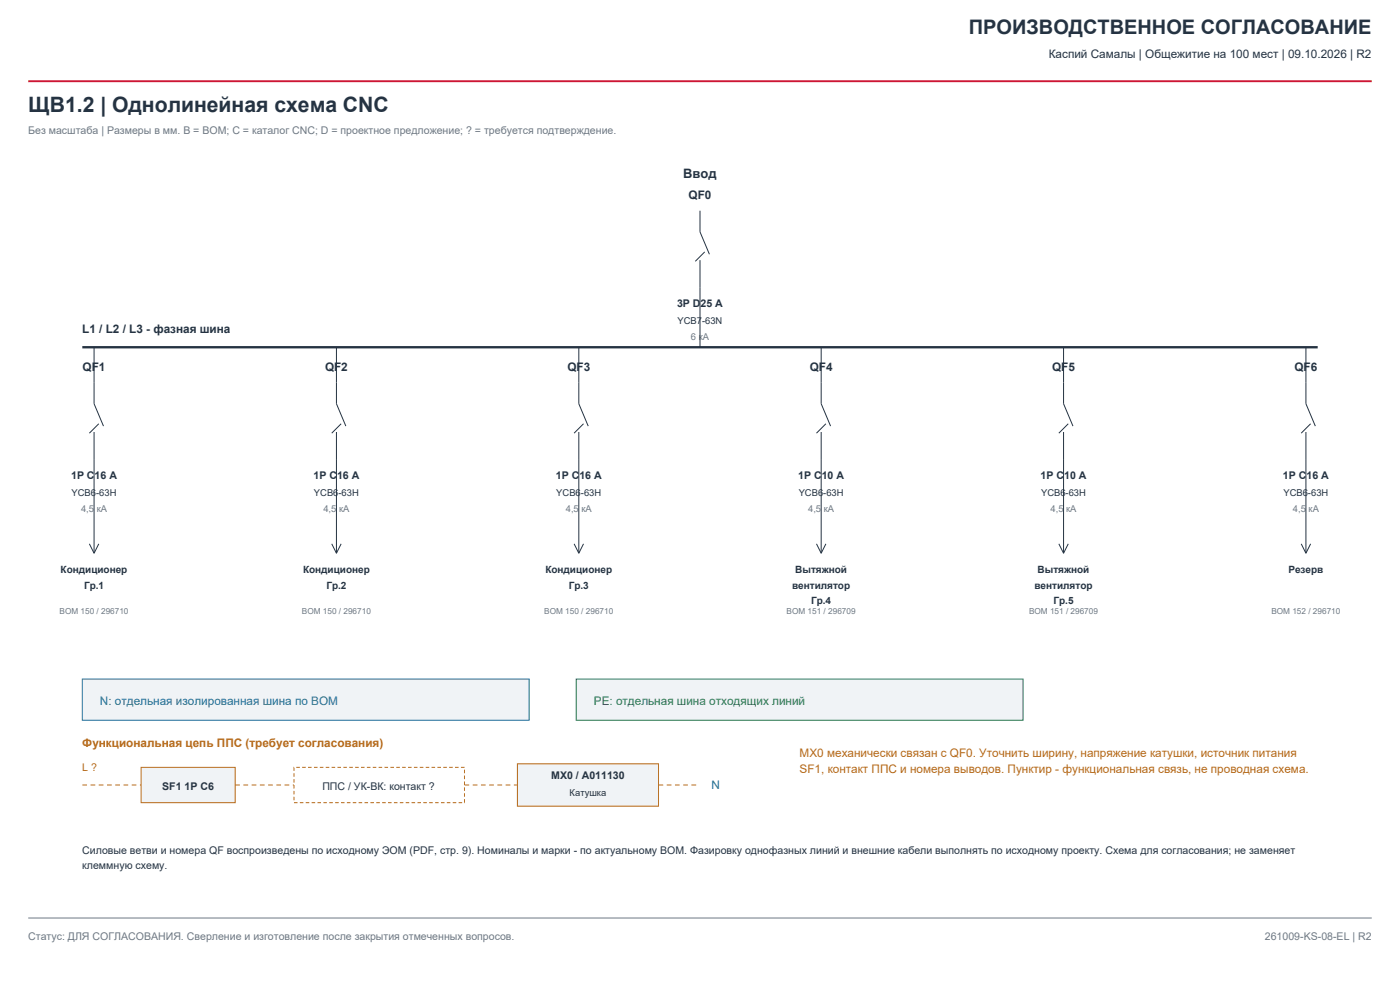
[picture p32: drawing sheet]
<svg xmlns="http://www.w3.org/2000/svg" width="420mm" height="297mm" viewBox="0 0 420 297" stroke-linecap="round" stroke-linejoin="round" font-family="sans-serif">
<defs><g id="words">
<text font-size="6.3" fill="#253342" x="8.5" y="33.5">ЩВ1.2 | Однолинейная схема CNC</text>
<text font-size="6" fill="#253342" x="290.7" y="10.2">ПРОИЗВОДСТВЕННОЕ СОГЛАСОВАНИЕ</text>
<text font-size="3.9" fill="#253342" x="205" y="53.3">Ввод</text>
<g font-size="3.5" fill="#253342">
<text x="314.6" y="17.3">Каспий Самалы | Общежитие на 100 мест | 09.10.2026 | R2</text>
<text x="206.6" y="59.6">QF0</text>
<text x="24.7" y="99.8">L1 / L2 / L3 - фазная шина</text>
<text x="24.8" y="111.1">QF1</text>
<text x="97.5" y="111.1">QF2</text>
<text x="170.2" y="111.1">QF3</text>
<text x="242.9" y="111.1">QF4</text>
<text x="315.6" y="111.1">QF5</text>
<text x="388.3" y="111.1">QF6</text>
</g>
<g font-size="3.5" fill="#1c6c9b">
<text x="30" y="211.3">N: отдельная изолированная шина по BOM</text>
<text x="213.4" y="236.3">N</text>
</g>
<text font-size="3.5" fill="#28764d" x="178.2" y="211.3">PE: отдельная шина отходящих линий</text>
<g font-size="3.5" fill="#b56918">
<text x="24.7" y="224">Функциональная цепь ППС (требует согласования)</text>
<text x="239.9" y="226.8">MX0 механически связан с QF0. Уточнить ширину, напряжение катушки, источник питания</text>
<text x="239.9" y="231.6">SF1, контакт ППС и номера выводов. Пунктир - функциональная связь, не проводная схема.</text>
</g>
<g font-size="3.2" fill="#6d7884">
<text x="8.5" y="40.2">Без масштаба | Размеры в мм. B = BOM; C = каталог CNC; D = проектное предложение; ? = требуется подтверждение.</text>
<text x="8.5" y="281.8">Статус: ДЛЯ СОГЛАСОВАНИЯ. Сверление и изготовление после закрытия отмеченных вопросов.</text>
<text x="379.5" y="281.8">261009-KS-08-EL | R2</text>
</g>
<g font-size="3.2" fill="#253342">
<text x="203.1" y="92.1">3P D25 A</text>
<text x="21.3" y="143.6">1P C16 A</text>
<text x="94.1" y="143.6">1P C16 A</text>
<text x="166.8" y="143.6">1P C16 A</text>
<text x="239.5" y="143.6">1P C10 A</text>
<text x="312.2" y="143.6">1P C10 A</text>
<text x="384.9" y="143.6">1P C16 A</text>
<text x="165.4" y="233.5">MX0 / A011130</text>
<text x="48.7" y="236.7">SF1 1P C6</text>
<text x="96.7" y="236.7">ППС / УК-ВК: контакт ?</text>
<text x="24.7" y="256.1">Силовые ветви и номера QF воспроизведены по исходному ЭОМ (PDF, стр. 9). Номиналы и марки - по актуальному BOM. Фазировку однофазных линий и внешние кабели выполнять по исходному проекту. Схема для согласования; не заменяет</text>
<text x="24.7" y="260.4">клеммную схему.</text>
</g>
<text font-size="3.2" fill="#b56918" x="24.7" y="231">L ?</text>
<g font-size="3" fill="#253342">
<text x="18.2" y="171.8">Кондиционер</text>
<text x="90.9" y="171.8">Кондиционер</text>
<text x="163.6" y="171.8">Кондиционер</text>
<text x="238.6" y="171.8">Вытяжной</text>
<text x="311.3" y="171.8">Вытяжной</text>
<text x="386.5" y="171.8">Резерв</text>
<text x="25.2" y="176.4">Гр.1</text>
<text x="97.9" y="176.4">Гр.2</text>
<text x="170.6" y="176.4">Гр.3</text>
<text x="237.6" y="176.4">вентилятор</text>
<text x="310.4" y="176.4">вентилятор</text>
<text x="243.3" y="181">Гр.4</text>
<text x="316.1" y="181">Гр.5</text>
</g>
<g font-size="2.8" fill="#253342">
<text x="203.3" y="97">YCB7-63N</text>
<text x="21.5" y="148.5">YCB6-63H</text>
<text x="94.2" y="148.5">YCB6-63H</text>
<text x="166.9" y="148.5">YCB6-63H</text>
<text x="239.6" y="148.5">YCB6-63H</text>
<text x="312.3" y="148.5">YCB6-63H</text>
<text x="385" y="148.5">YCB6-63H</text>
<text x="170.9" y="238.4">Катушка</text>
</g>
<g font-size="2.8" fill="#6d7884">
<text x="207.3" y="102">6 кА</text>
<text x="24.3" y="153.5">4,5 кА</text>
<text x="97" y="153.5">4,5 кА</text>
<text x="169.7" y="153.5">4,5 кА</text>
<text x="242.4" y="153.5">4,5 кА</text>
<text x="315.2" y="153.5">4,5 кА</text>
<text x="387.9" y="153.5">4,5 кА</text>
</g>
<g font-size="2.5" fill="#6d7884">
<text x="17.9" y="184.1">BOM 150 / 296710</text>
<text x="90.6" y="184.1">BOM 150 / 296710</text>
<text x="163.3" y="184.1">BOM 150 / 296710</text>
<text x="236" y="184.1">BOM 151 / 296709</text>
<text x="308.7" y="184.1">BOM 151 / 296709</text>
<text x="381.4" y="184.1">BOM 152 / 296710</text>
</g>
</g></defs>
<path d="M8.5 24.3h403" fill="none" stroke="#cd1634" stroke-width=".56"/>
<path d="M8.5 275.1h403" fill="none" stroke="#6d7884" stroke-width=".3"/>
<g fill="none" stroke="#253342" stroke-width=".3">
<path d="M210 63.1v6.4l2.8 6.7M210 78v26.1M211.4 75.5l-2.8 2.8M28.2 104.1v16.9l2.8 6.7M100.9 104.1v16.9l2.9 6.7M173.6 104.1v16.9l2.9 6.7M246.4 104.1v16.9l2.8 6.7M319.1 104.1v16.9l2.8 6.7M391.8 104.1v16.9l2.8 6.7M28.2 129.5v36.3M29.6 127l-2.8 2.8M100.9 129.5v36.3"/>
<path d="M102.3 127l-2.8 2.8M173.6 129.5v36.3M175.1 127l-2.9 2.8M246.4 129.5v36.3M247.8 127l-2.9 2.8M319.1 129.5v36.3M320.5 127l-2.8 2.8M391.8 129.5v36.3M393.2 127l-2.8 2.8M26.8 163l1.4 2.8M29.6 163l-1.4 2.8M99.5 163l1.4 2.8"/>
<path d="M102.3 163l-1.4 2.8M172.2 163l1.4 2.8M175.1 163l-1.5 2.8M244.9 163l1.5 2.8M247.8 163l-1.4 2.8M317.7 163l1.4 2.8M320.5 163l-1.4 2.8M390.4 163l1.4 2.8M393.2 163l-1.4 2.8"/>
</g>
<path d="M24.7 104.1h370.6" fill="none" stroke="#253342" stroke-width=".71" stroke-linecap="butt"/>
<path d="M24.7 203.5h134v12.4h-134z" fill-rule="evenodd" fill="#f0f3f6" stroke="#1c6c9b" stroke-width=".3"/>
<path d="M172.9 203.5h134v12.4h-134z" fill-rule="evenodd" fill="#f0f3f6" stroke="#28764d" stroke-width=".3"/>
<path d="M24.7 235.3h17.6" fill="none" stroke="#b56918" stroke-width=".3" stroke-dasharray="1.4 1.1" stroke-linecap="butt"/>
<path d="M42.3 230h28.3v10.6h-28.3z" fill-rule="evenodd" fill="#f0f3f6" stroke="#b56918" stroke-width=".3"/>
<path d="M70.6 235.3h17.6M139.3 235.3h15.9" fill="none" stroke="#b56918" stroke-width=".3" stroke-dasharray="1.4 1.1" stroke-linecap="butt"/>
<path d="M88.2 230h51.1v10.6h-51.1z" fill="none" stroke="#b56918" stroke-width=".3" stroke-dasharray="1.1 .7" stroke-linecap="butt"/>
<path d="M155.2 228.9h42.4v12.7h-42.4z" fill-rule="evenodd" fill="#f0f3f6" stroke="#b56918" stroke-width=".3"/>
<path d="M197.6 235.3h12.3" fill="none" stroke="#b56918" stroke-width=".3" stroke-dasharray="1.4 1.1" stroke-linecap="butt"/>
<use href="#words"/>
</svg>
